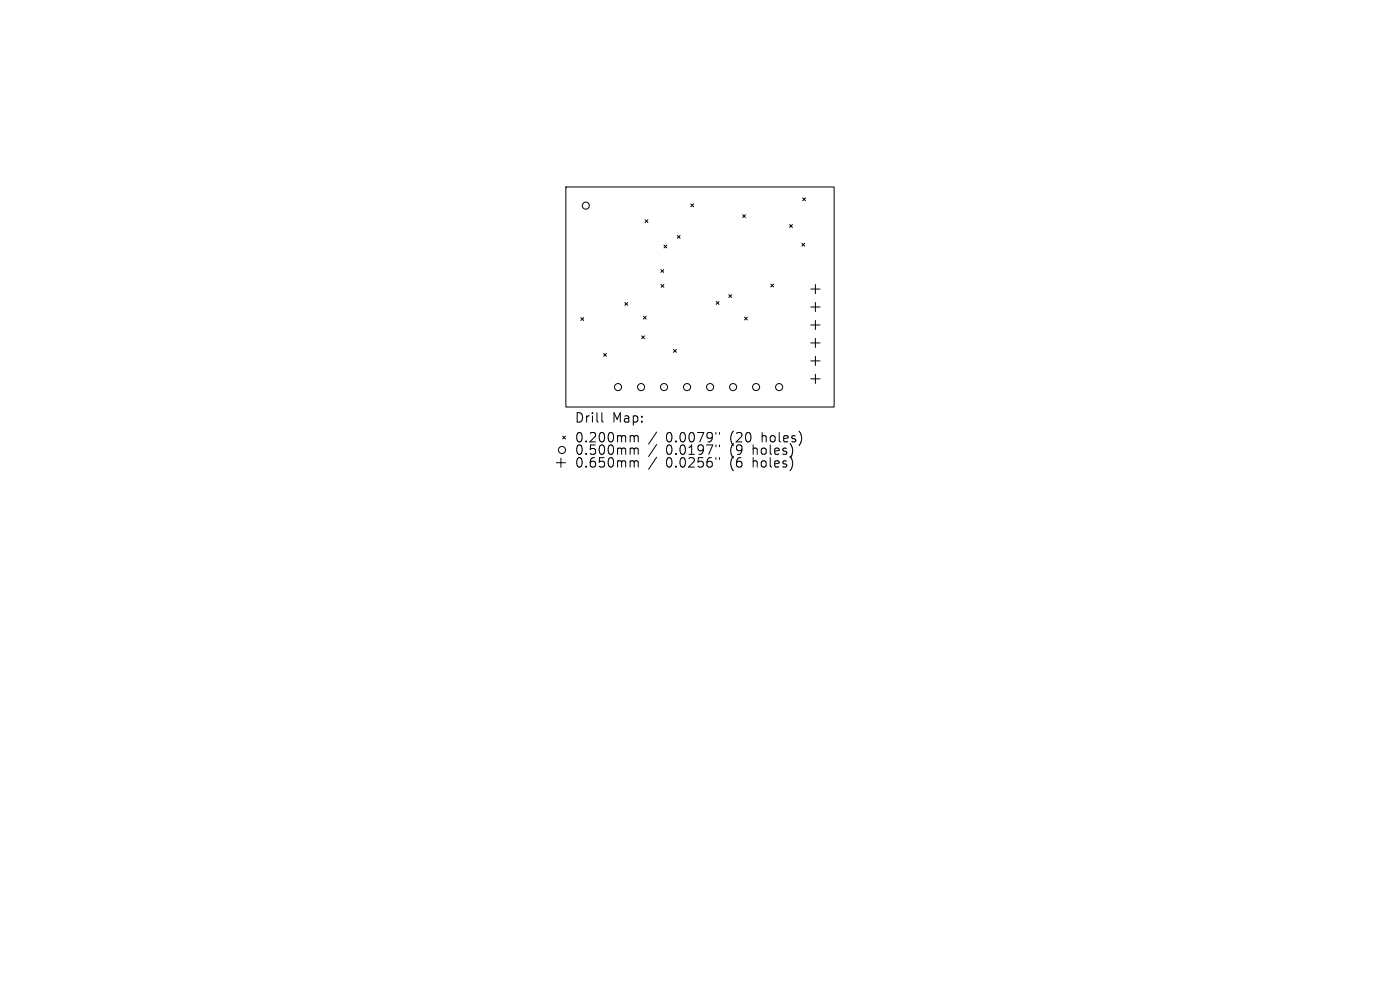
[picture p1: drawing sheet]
<svg xmlns="http://www.w3.org/2000/svg" width="297mm" height="210mm" viewBox="0 0 297 210" stroke-linecap="round" stroke-linejoin="round" font-family="sans-serif">
<defs><g id="words">
<g font-size="2.8">
<text x="122" y="89.9">Drill</text>
<text x="129.9" y="89.9">Map:</text>
<text x="122" y="94.1">0.200mm</text>
<text x="141.2" y="94.1">0.0079&quot;</text>
<text x="154.8" y="94.1">(20</text>
<text x="161.6" y="94.1">holes)</text>
<text x="122" y="96.7">0.500mm</text>
<text x="122" y="99.4">0.650mm</text>
<text x="141.2" y="96.7">0.0197&quot;</text>
<text x="141.2" y="99.4">0.0256&quot;</text>
<text x="154.8" y="96.7">(9</text>
<text x="154.8" y="99.4">(6</text>
<text x="159.7" y="96.7">holes)</text>
<text x="159.7" y="99.4">holes)</text>
</g>
</g></defs>
<g fill="none" stroke="#000" stroke-width=".21">
<path d="M120 39.7h57v46.6h-57zM136.8 46.6l.6 .6M137.4 46.6l-.6 .6M140.2 57.2l.6 .6M140.8 57.2l-.6 .6M140.9 52l.6 .6M141.5 52l-.6 .6M143.7 50l.6 .6M144.3 50l-.6 .6M146.6 43.3l.6 .6M147.2 43.3l-.6 .6M157.5 45.5l.6 .6"/>
<path d="M158.1 45.5l-.6 .6M167.5 47.6l.6 .6M168.1 47.6l-.6 .6M170.1 51.6l.6 .6M170.3 42l.6 .6M170.7 51.6l-.6 .6M170.9 42l-.6 .6M123.2 67.4l.6 .6M123.8 67.4l-.6 .6M128.1 75l.6 .6M128.7 75l-.6 .6M132.6 64.2l.6 .6"/>
<path d="M133.2 64.2l-.6 .6M136.1 71.3l.6 .6M136.5 67.1l.6 .6M136.7 71.3l-.6 .6M137.1 67.1l-.6 .6M140.2 60.3l.6 .6M140.8 60.3l-.6 .6M142.9 74.1l.6 .6M143.5 74.1l-.6 .6M151.9 64l.6 .6M152.5 64l-.6 .6M154.6 62.5l.6 .6"/>
<path d="M155.2 62.5l-.6 .6M158 67.3l.6 .6M158.6 67.3l-.6 .6M163.5 60.3l.6 .6M164.1 60.3l-.6 .6M172 61.3h2M172 65.1h2M172 68.9h2M172 72.7h2M172 76.6h2M173 60.3v2M173 64.2v1.9"/>
<path d="M173 68v1.9M173 71.8v1.9M173 75.6v1.9M173 79.4v1.9M118 98.2h2M119 97.2v1.9M119.4 92.5l.6 .6M120 92.5l-.6 .6M127.7 87.5v1.8l.3 .2M134.3 92.4l.2 .3M134.3 95l.2 .3M134.3 97.7l.2 .3"/>
<path d="M134.5 92.7v1M134.5 95.3v1.1M134.5 98v1.1M134.5 92.7l.3-.3 .5 .1 .1 1.2M134.5 95.3l.3-.3 .5 .1 .1 1.3M134.5 98l.3-.3 .5 .1 .1 1.3M139.3 91.6l-1.7 2.6M139.3 94.3l-1.7 2.6M139.3 97l-1.7 2.6M151.9 91.7v.4M151.9 94.4v.4M151.9 97.1v.4"/>
<path d="M152.6 91.7v.4M152.6 94.4v.4M152.6 97.1v.4M168.1 97.7v1.3M168.2 95.4l-.1 .9M170 92.3v1.3M172 80.4h2"/>
<circle cx="124.3" cy="43.6" r=".75"/>
<circle cx="119.2" cy="95.5" r=".75"/>
<circle cx="131.1" cy="82.1" r=".75"/>
<circle cx="136" cy="82.1" r=".75"/>
<circle cx="140.9" cy="82.1" r=".75"/>
<circle cx="145.8" cy="82.1" r=".75"/>
<circle cx="150.6" cy="82.1" r=".75"/>
<circle cx="155.5" cy="82.1" r=".75"/>
<circle cx="160.4" cy="82.1" r=".75"/>
<circle cx="165.3" cy="82.1" r=".75"/>
</g>
<use href="#words"/>
</svg>
